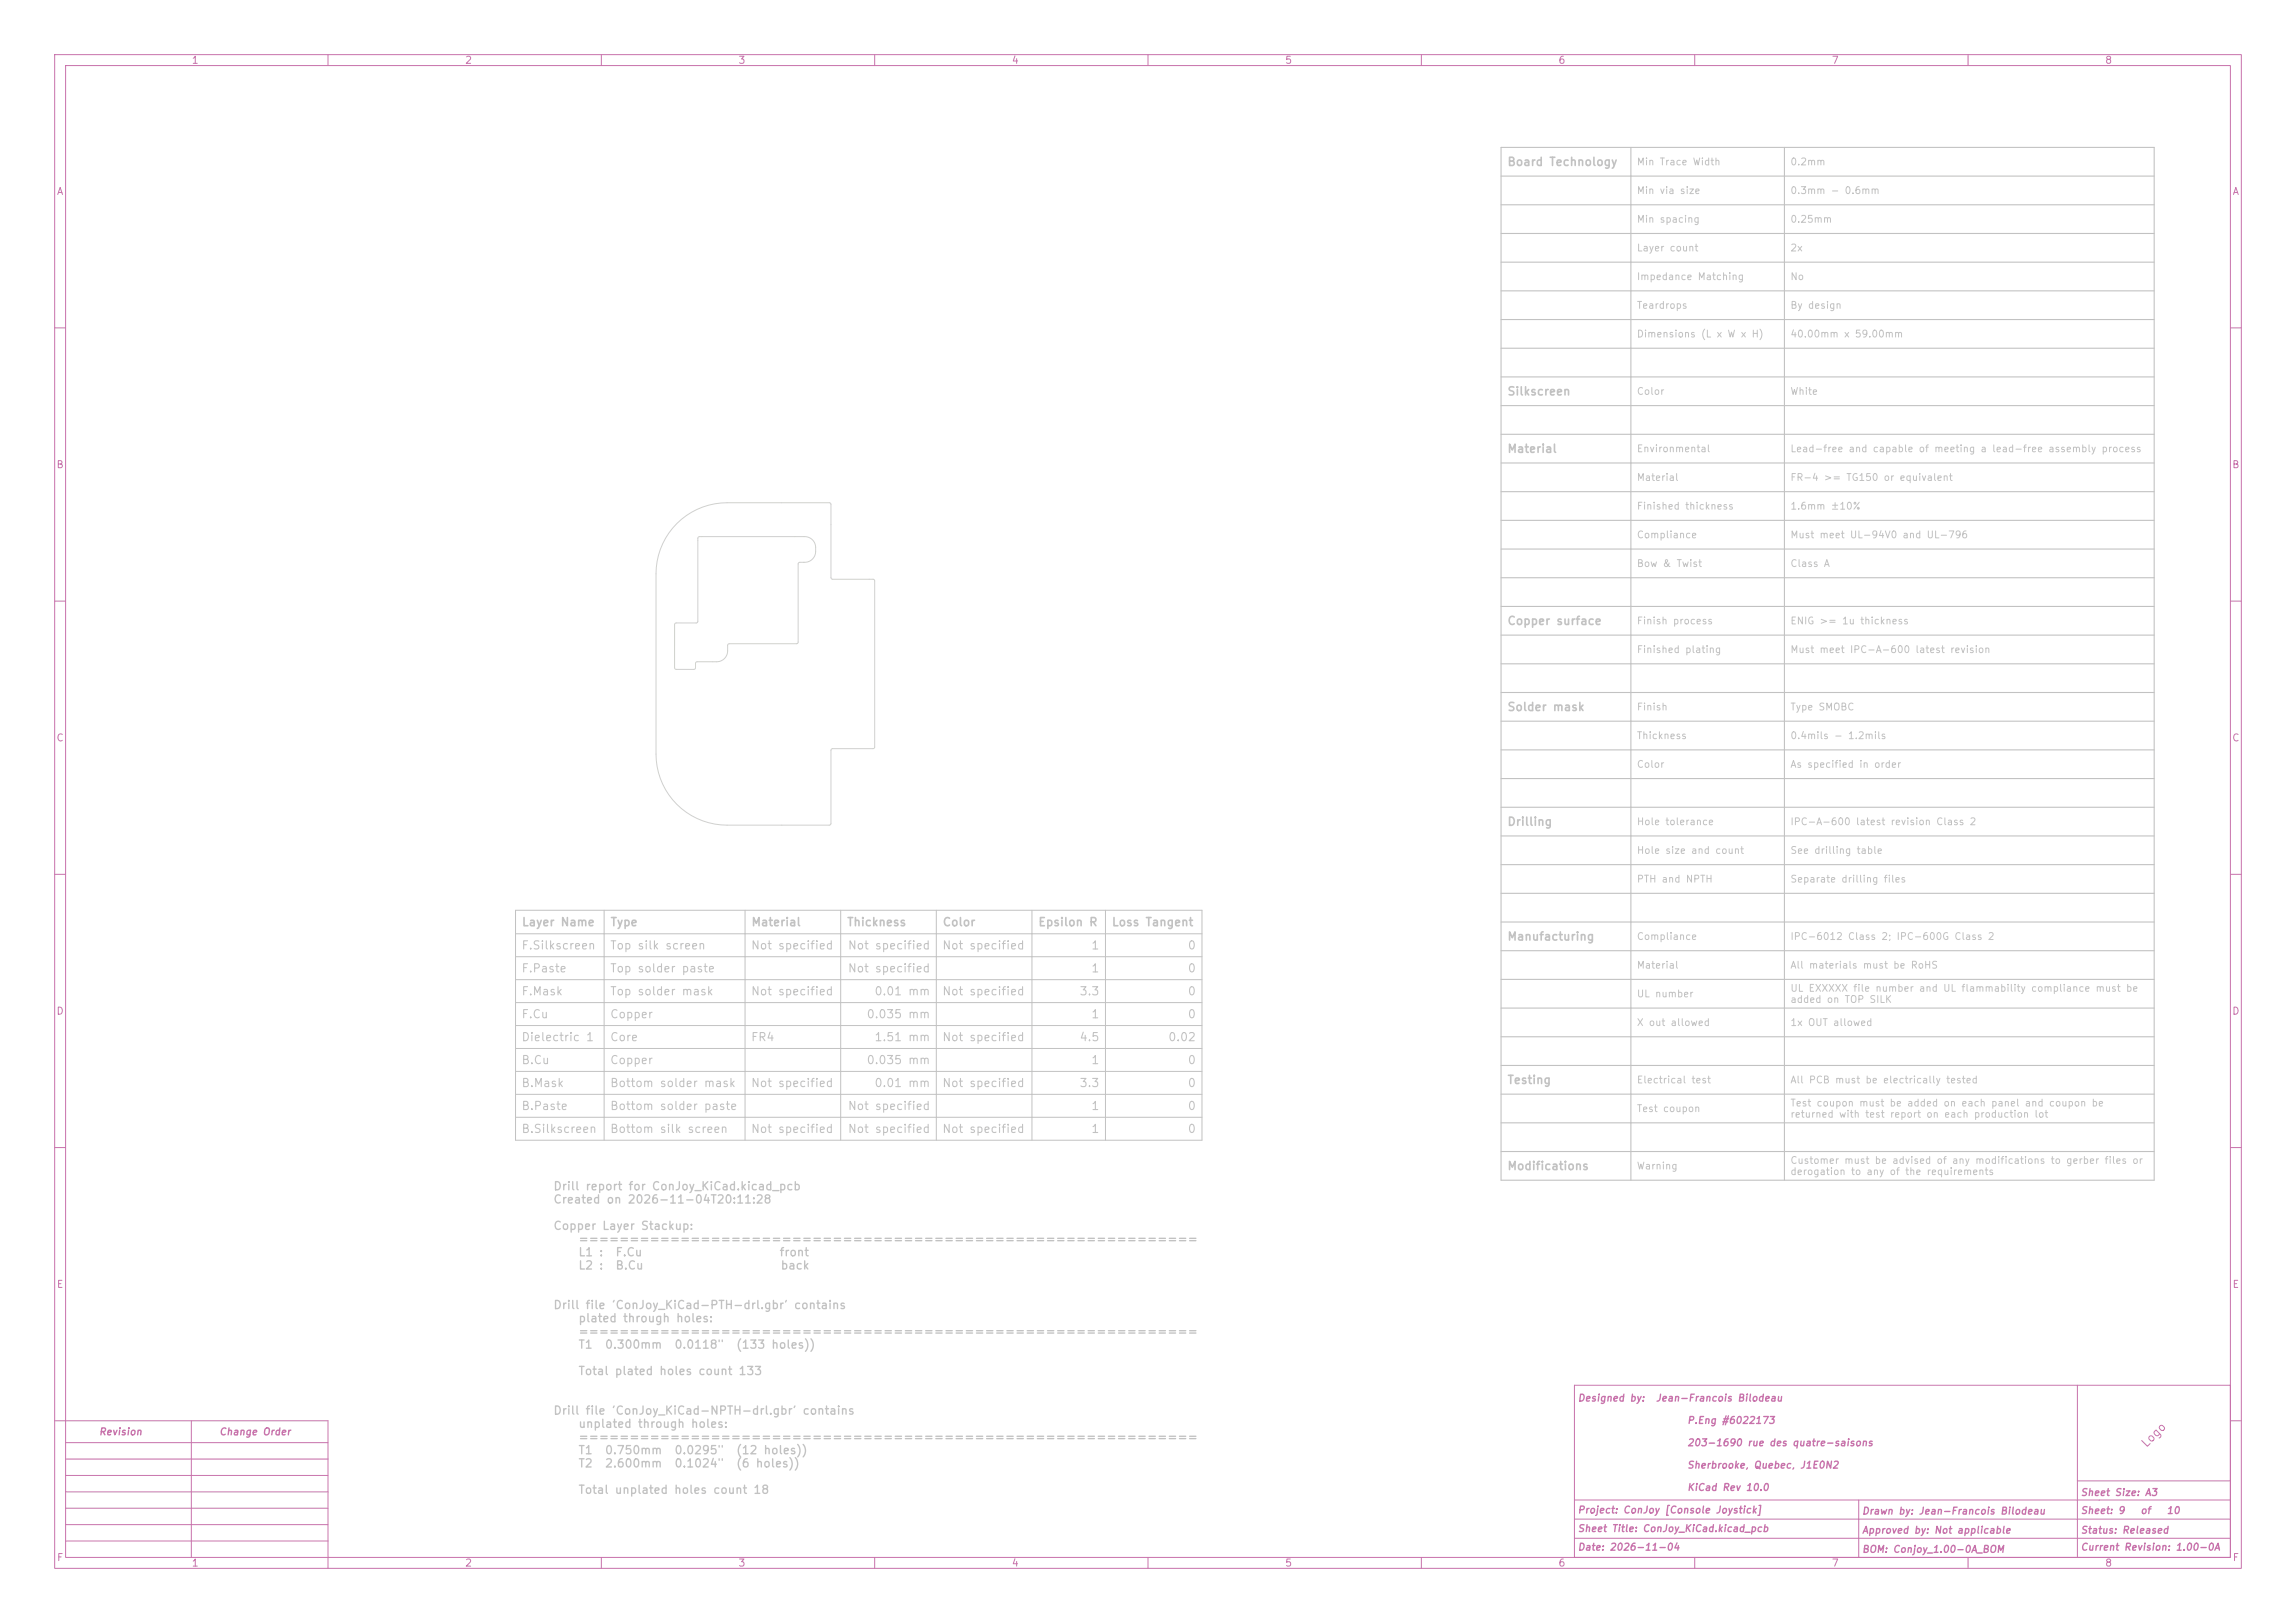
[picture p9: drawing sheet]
<svg xmlns="http://www.w3.org/2000/svg" width="420mm" height="297mm" viewBox="0 0 420 297" stroke-linecap="round" stroke-linejoin="round" font-family="sans-serif">
<defs><g id="words">
<g font-size="1.5" fill="#c2c2c2">
<text x="275.6" y="30.7">Board Technology</text>
<text x="275.6" y="72.7">Silkscreen</text>
<text x="275.6" y="83.2">Material</text>
<text x="275.6" y="114.7">Copper surface</text>
<text x="275.6" y="130.5">Solder mask</text>
<text x="275.6" y="151.5">Drilling</text>
<text x="95.3" y="169.9">Layer Name</text>
<text x="111.6" y="169.9">Type</text>
<text x="137.3" y="169.9">Material</text>
<text x="154.8" y="169.9">Thickness</text>
<text x="172.3" y="169.9">Color</text>
<text x="189.8" y="169.9">Epsilon R</text>
<text x="203.3" y="169.9">Loss Tangent</text>
<text x="275.6" y="172.5">Manufacturing</text>
<text x="95.3" y="174.1">F.Silkscreen</text>
<text x="95.3" y="178.3">F.Paste</text>
<text x="111.5" y="174.1">Top silk screen</text>
<text x="111.5" y="178.3">Top solder paste</text>
<text x="137.3" y="174.1">Not specified</text>
<text x="155" y="174.1">Not specified</text>
<text x="155" y="178.3">Not specified</text>
<text x="172.3" y="174.1">Not specified</text>
<text x="199.5" y="174.1">1</text>
<text x="199.5" y="178.3">1</text>
<text x="217.2" y="174.1">0</text>
<text x="217.2" y="178.3">0</text>
<text x="95.3" y="182.5">F.Mask</text>
<text x="111.5" y="182.5">Top solder mask</text>
<text x="137.3" y="182.5">Not specified</text>
<text x="159.8" y="182.5">0.01 mm</text>
<text x="172.3" y="182.5">Not specified</text>
<text x="197.4" y="182.5">3.3</text>
<text x="217.2" y="182.5">0</text>
<text x="95.3" y="186.7">F.Cu</text>
<text x="95.3" y="190.9">Dielectric 1</text>
<text x="111.5" y="186.7">Copper</text>
<text x="111.5" y="190.9">Core</text>
<text x="137.3" y="190.9">FR4</text>
<text x="158.4" y="186.7">0.035 mm</text>
<text x="159.8" y="190.9">1.51 mm</text>
<text x="172.3" y="190.9">Not specified</text>
<text x="197.4" y="190.9">4.5</text>
<text x="199.5" y="186.7">1</text>
<text x="213.6" y="190.9">0.02</text>
<text x="217.2" y="186.7">0</text>
<text x="95.3" y="195.1">B.Cu</text>
<text x="111.5" y="195.1">Copper</text>
<text x="158.4" y="195.1">0.035 mm</text>
<text x="199.5" y="195.1">1</text>
<text x="217.2" y="195.1">0</text>
<text x="95.3" y="199.3">B.Mask</text>
<text x="95.3" y="203.5">B.Paste</text>
<text x="111.5" y="199.3">Bottom solder mask</text>
<text x="111.5" y="203.5">Bottom solder paste</text>
<text x="137.3" y="199.3">Not specified</text>
<text x="155" y="203.5">Not specified</text>
<text x="159.8" y="199.3">0.01 mm</text>
<text x="172.3" y="199.3">Not specified</text>
<text x="197.4" y="199.3">3.3</text>
<text x="199.5" y="203.5">1</text>
<text x="217.2" y="199.3">0</text>
<text x="217.2" y="203.5">0</text>
<text x="275.6" y="198.7">Testing</text>
<text x="95.3" y="207.7">B.Silkscreen</text>
<text x="111.5" y="207.7">Bottom silk screen</text>
<text x="137.3" y="207.7">Not specified</text>
<text x="155" y="207.7">Not specified</text>
<text x="172.3" y="207.7">Not specified</text>
<text x="199.5" y="207.7">1</text>
<text x="217.2" y="207.7">0</text>
<text x="275.6" y="214.5">Modifications</text>
<text x="101.1" y="218.2">Drill report for ConJoy_KiCad.kicad_pcb</text>
<text x="101.1" y="220.6">Created on 2026-11-04T20:11:28</text>
<text x="101.1" y="225.4">Copper Layer Stackup:</text>
<text x="105.7" y="227.8">=============================================================</text>
<text x="105.7" y="230.3">L1 :</text>
<text x="105.7" y="232.7">L2 :</text>
<text x="112.5" y="230.3">F.Cu</text>
<text x="112.5" y="232.7">B.Cu</text>
<text x="142.5" y="230.3">front</text>
<text x="142.7" y="232.7">back</text>
<text x="101.1" y="239.9">Drill file 'ConJoy_KiCad-PTH-drl.gbr' contains</text>
<text x="105.7" y="242.3">plated through holes:</text>
<text x="105.7" y="244.8">=============================================================</text>
<text x="105.7" y="247.2">T1</text>
<text x="105.7" y="252">Total plated holes count 133</text>
<text x="110.5" y="247.2">0.300mm</text>
<text x="123.3" y="247.2">0.0118&quot;</text>
<text x="134.5" y="247.2">(133 holes))</text>
<text x="101.1" y="259.2">Drill file 'ConJoy_KiCad-NPTH-drl.gbr' contains</text>
<text x="105.7" y="261.7">unplated through holes:</text>
<text x="105.7" y="264.1">=============================================================</text>
<text x="105.7" y="266.5">T1</text>
<text x="105.7" y="268.9">T2</text>
<text x="110.5" y="266.5">0.750mm</text>
<text x="110.5" y="268.9">2.600mm</text>
<text x="123.3" y="266.5">0.0295&quot;</text>
<text x="123.3" y="268.9">0.1024&quot;</text>
<text x="134.5" y="266.5">(12 holes))</text>
<text x="134.5" y="268.9">(6</text>
<text x="105.7" y="273.7">Total unplated holes count 18</text>
</g>
<text font-size="1.5" fill="#c872ab" x="392.8" y="265.3" transform="rotate(-45 392.8 265.3)">Logo</text>
<g font-size="1.3" fill="#c872ab">
<text x="35" y="12">1</text>
<text x="85" y="12">2</text>
<text x="135" y="12">3</text>
<text x="185" y="12">4</text>
<text x="235" y="12">5</text>
<text x="285" y="12">6</text>
<text x="335" y="12">7</text>
<text x="385" y="12">8</text>
<text x="10.3" y="36">A</text>
<text x="408.3" y="36">A</text>
<text x="10.2" y="86">B</text>
<text x="408.2" y="86">B</text>
<text x="10.2" y="136">C</text>
<text x="408.2" y="136">C</text>
<text x="10.2" y="186">D</text>
<text x="408.2" y="186">D</text>
<text x="10.3" y="236">E</text>
<text x="408.3" y="236">E</text>
<text x="288.5" y="256.8">Designed by:</text>
<text x="302.8" y="256.8">Jean-Francois Bilodeau</text>
<text x="18" y="263">Revision</text>
<text x="40" y="263">Change Order</text>
<text x="308.5" y="260.9">P.Eng #6022173</text>
<text x="308.5" y="265">203-1690 rue des quatre-saisons</text>
<text x="308.5" y="269">Sherbrooke, Quebec, J1E0N2</text>
<text x="308.5" y="273.1">KiCad Rev 10.0</text>
<text x="380.5" y="274.1">Sheet Size: A3</text>
<text x="288.5" y="277.3">Project: ConJoy [Console Joystick]</text>
<text x="288.5" y="280.7">Sheet Title: ConJoy_KiCad.kicad_pcb</text>
<text x="340.5" y="277.5">Drawn by: Jean-Francois Bilodeau</text>
<text x="340.5" y="281">Approved by: Not applicable</text>
<text x="380.5" y="277.4">Sheet: 9</text>
<text x="380.5" y="281">Status: Released</text>
<text x="391.4" y="277.4">of</text>
<text x="396.2" y="277.4">10</text>
<text x="10.3" y="286">F</text>
<text x="35" y="287">1</text>
<text x="85" y="287">2</text>
<text x="135" y="287">3</text>
<text x="185" y="287">4</text>
<text x="235" y="287">5</text>
<text x="285" y="287">6</text>
<text x="288.5" y="284.1">Date: 2026-11-04</text>
<text x="335" y="287">7</text>
<text x="340.5" y="284.5">BOM: Conjoy_1.00-0A_BOM</text>
<text x="380.5" y="284.1">Current Revision: 1.00-0A</text>
<text x="385" y="287">8</text>
<text x="408.3" y="286">F</text>
</g>
<g font-size="1.3" fill="#c2c2c2">
<text x="299.3" y="30.6">Min Trace Width</text>
<text x="299.3" y="35.8">Min via size</text>
<text x="327.4" y="30.6">0.2mm</text>
<text x="327.4" y="35.8">0.3mm - 0.6mm</text>
<text x="299.3" y="41.1">Min spacing</text>
<text x="327.4" y="41.1">0.25mm</text>
<text x="299.3" y="46.3">Layer count</text>
<text x="327.4" y="46.3">2x</text>
<text x="299.3" y="51.6">Impedance Matching</text>
<text x="327.4" y="51.6">No</text>
<text x="299.3" y="56.8">Teardrops</text>
<text x="327.4" y="56.8">By design</text>
<text x="299.3" y="62.1">Dimensions (L x W x H)</text>
<text x="327.4" y="62.1">40.00mm x 59.00mm</text>
<text x="299.3" y="72.6">Color</text>
<text x="327.4" y="72.6">White</text>
<text x="299.3" y="83.1">Environmental</text>
<text x="327.4" y="83.1">Lead-free and capable of meeting a lead-free assembly process</text>
<text x="299.3" y="88.3">Material</text>
<text x="327.4" y="88.3">FR-4 &gt;= TG150 or equivalent</text>
<text x="299.3" y="93.6">Finished thickness</text>
<text x="327.4" y="93.6">1.6mm ±10%</text>
<text x="299.3" y="98.8">Compliance</text>
<text x="327.4" y="98.8">Must meet UL-94V0 and UL-796</text>
<text x="299.3" y="104.1">Bow &amp; Twist</text>
<text x="327.4" y="104.1">Class A</text>
<text x="299.3" y="114.6">Finish process</text>
<text x="299.3" y="119.8">Finished plating</text>
<text x="327.4" y="114.6">ENIG &gt;= 1u thickness</text>
<text x="327.4" y="119.8">Must meet IPC-A-600 latest revision</text>
<text x="299.3" y="130.3">Finish</text>
<text x="327.4" y="130.3">Type SMOBC</text>
<text x="299.3" y="135.6">Thickness</text>
<text x="327.4" y="135.6">0.4mils - 1.2mils</text>
<text x="299.3" y="140.8">Color</text>
<text x="327.4" y="140.8">As specified in order</text>
<text x="299.3" y="151.3">Hole tolerance</text>
<text x="327.4" y="151.3">IPC-A-600 latest revision Class 2</text>
<text x="299.3" y="156.6">Hole size and count</text>
<text x="299.3" y="161.8">PTH and NPTH</text>
<text x="327.4" y="156.6">See drilling table</text>
<text x="327.4" y="161.8">Separate drilling files</text>
<text x="299.3" y="172.3">Compliance</text>
<text x="327.4" y="172.3">IPC-6012 Class 2; IPC-600G Class 2</text>
<text x="299.3" y="177.6">Material</text>
<text x="327.4" y="177.6">All materials must be RoHS</text>
<text x="299.3" y="182.8">UL number</text>
<text x="327.4" y="181.8">UL EXXXXX file number and UL flammability compliance must be</text>
<text x="327.4" y="183.8">added on TOP SILK</text>
<text x="299.3" y="188.1">X out allowed</text>
<text x="327.4" y="188.1">1x OUT allowed</text>
<text x="299.3" y="198.6">Electrical test</text>
<text x="299.3" y="203.8">Test coupon</text>
<text x="327.4" y="198.6">All PCB must be electrically tested</text>
<text x="327.4" y="202.8">Test coupon must be added on each panel and coupon be</text>
<text x="327.4" y="204.8">returned with test report on each production lot</text>
<text x="299.3" y="214.3">Warning</text>
<text x="327.4" y="213.3">Customer must be advised of any modifications to gerber files or</text>
<text x="327.4" y="215.3">derogation to any of the requirements</text>
</g>
</g></defs>
<g fill="none" stroke="#c872ab" stroke-width=".18">
<path d="M10 10h400v277h-400zM12 12h396v273h-396zM60 10v2M110 10v2M160 10v2M210 10v2M260 10v2M310 10v2M360 10v2M10 60h2M408 60h2M10 110h2"/>
<path d="M408 110h2M10 160h2M408 160h2M10 210h2M408 210h2M288 253.5h120v31.5h-120zM380 253.5v31.5M10 260h50v27M12 264h48M12 267h48M12 270h48M12 273h48"/>
<path d="M12 276h48M12 279h48M35 260v25M288 278h120M288 274.5h120M340 274.5v10.5M380 271h28M408 260h2M12 282h48M110 285v2M160 285v2M210 285v2"/>
<path d="M260 285v2M288 281.5h120M310 285v2M360 285v2"/>
</g>
<g fill="none" stroke="#c2c2c2" stroke-width=".18">
<path d="M94.3 170.9h125.6M94.3 175.1h125.6M94.3 179.3h125.6M94.3 166.6h125.6v42.1h-125.6zM110.5 166.6v42.1M136.3 166.6v42.1M153.8 166.6v42.1M171.3 166.6v42.1M188.8 166.6v42.1M202.2 166.6v42.1M94.3 183.5h125.6M94.3 187.7h125.6"/>
<path d="M94.3 191.9h125.6M94.3 196.1h125.6M94.3 200.3h125.6M94.3 204.5h125.6"/>
</g>
<g fill="none" stroke="#c2c2c2" stroke-width=".2">
<path d="M274.6 32.2h119.4M274.6 37.5h119.4M274.6 27h119.4v189h-119.4zM298.3 27v189M326.4 27v189M274.6 42.7h119.4M274.6 48h119.4M274.6 53.2h119.4M274.6 58.5h119.4M274.6 63.7h119.4M274.6 69h119.4M274.6 74.2h119.4"/>
<path d="M274.6 79.5h119.4M274.6 84.7h119.4M274.6 90h119.4M274.6 95.2h119.4M274.6 100.5h119.4M274.6 105.7h119.4M274.6 111h119.4M274.6 116.2h119.4M274.6 121.5h119.4M274.6 126.7h119.4M274.6 132h119.4M274.6 137.2h119.4"/>
<path d="M274.6 142.5h119.4M274.6 147.7h119.4M274.6 153h119.4M274.6 158.2h119.4M274.6 163.5h119.4M274.6 168.7h119.4M274.6 174h119.4M274.6 179.2h119.4M274.6 184.5h119.4M274.6 189.7h119.4M274.6 195h119.4M274.6 200.2h119.4"/>
<path d="M274.6 205.5h119.4M274.6 210.7h119.4"/>
</g>
<path d="M123.8 95.8a13 13 0 0 1 9.2-3.8h18.9l.1 .3v13.5l.3 .2h7.4l.3 .3v30.5l-.3 .2h-7.4l-.3 .2v13.7l-.3 .1h-18.7a13 13 0 0 1-13-13v-33a13 13 0 0 1 3.8-9.2zM127.7 98.3l19.5-.1a2 2 0 0 1 2 2v.7a2 2 0 0 1-2 2h-1l-.2 .3-.1 14.5-.2 .1h-12.3l-.3 .2v1.1a2 2 0 0 1-2 2h-3.7l-.2 .2v1l-.2 .2h-3.3l-.3-.3v-8l.3-.2h3.7l.2-.2z" fill="none" stroke="#d0d2cd" stroke-width=".18"/>
<use href="#words"/>
</svg>
